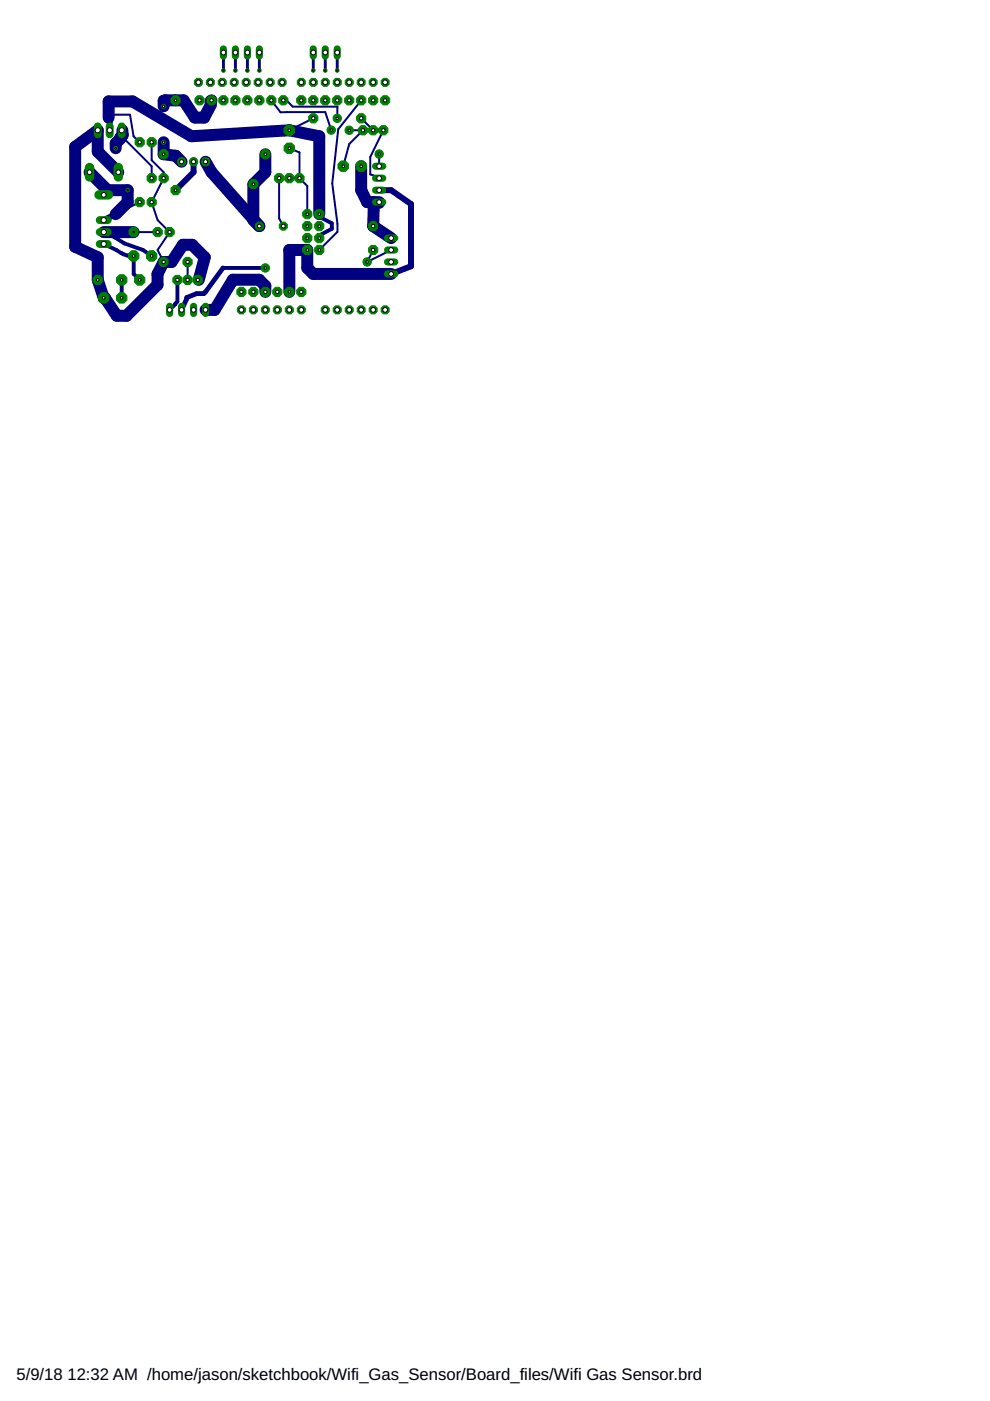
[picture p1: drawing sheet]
<svg xmlns="http://www.w3.org/2000/svg" width="210mm" height="297mm" viewBox="0 0 210 297" stroke-linecap="round" stroke-linejoin="round" font-family="sans-serif">
<defs><g id="words">
<g font-size="3.5">
<text x="3.5" y="292.5">5/9/18</text>
<text x="14.3" y="292.5">12:32 AM /home/jason/sketchbook/Wifi_Gas_Sensor/Board_files/Wifi Gas Sensor.brd</text>
</g>
</g></defs>
<g fill="none" stroke="#000080" stroke-width=".42">
<path d="M23.3 27.6h.1M23.6 24.3h4l.7 4.6 1.3 1.3M26 27.6v.2M26 28.6v.5l6.2 6.1v2.6M32.2 30.2v3.8l2.5 2.5v1.3l-2.5 5.1 1.2 3.8 2.6 2.5-2.6 3.8 1.3 2.5M58.3 21.3h-.8l2 2.5h9.5l1.2 3.8M59.2 37.8v8.5l.9 1.6M60.1 21.3h.6l1.4 1.3h9.4v2.5M61.3 31.4l2.2 .9v5.5M61.3 37.8h2.2M63.5 37.8l1.7 1.6v6M66.4 25.1l-5.1 2.5"/>
<path d="M74 27.6h3l-3 2.9-1.2 4.7M76.6 21.3l-4.9 6.1-1.3 11.5 1.1 8.5v1.7l-3.8 3.9M76.6 25.1l2.5 2.5M80.4 32.7v2.5M81 28.1l.3-.5-2.8 5.7v3.7l1.9 .6v.2M28.3 49.2h5.1M29.6 42.9l-5.1 2.5M39.8 55.5v3.9M79.1 53l-1.2 2.5 5-2.5"/>
</g>
<g fill="none" stroke="#000080" stroke-width="2.5">
<path d="M19 36.5l3.8 3.8h4.3v2.6l-2.6 2.5M23 25v-3.5h5.1l12.5 7.4 20.7-1.3 6.4 1.3v16.5M25.1 36.5l-4.4-4.3v-4.6l-4.8 3.5v21.2l4.8 2.2v4.9l1.3 3.8h.2l2.6 3.8h2l6.6-6.6v-2.3l1.3-2.6h1.7l2.4-3.6h1.9l2.7 2.7-1.3 4.8M26 27.6v1M26 28.6v.1M26 28.6l-.5 .5v.3l-1 1v1M34.7 30.2v2.5l2.5 .3 1.3 1.3M44.9 21.3l-.2 .1v.9l-1.4 2.6h-2l-2.4-3.6-4.2 .1v1.1M56.3 32.7v3.8l-2.6 2.6v7.6l1.3 1.2-10.1-11.4-1.3-2.2M76.6 35.2v5.1l1.3 2.6h2.5M22 49.2h6.3M79.1 42.9l.2 .1"/>
<path d="M79.3 43l-.2 4.9 3.8 2.6M79.3 43h1.1M82.9 58.1h-16.5l-1.2-1.3v-3.8h-3.9v8.9M56.3 61.9v-1.3l-1.4-1.3h-5.5l-3.9 6.4h-1.9"/>
</g>
<path d="M79.1 27.6h2.2M22 49.2l2.4 1.2 2 1.2 3.9 1.4 1.9 1.3M22 51.7l2.7 1.3 1 .7a4.7 4.7 0 0 0 2.6 .6v3.8l1.3 1.3M25.8 59.4v3.8M37.6 59.4v4.6l-1.6 1.7M47.3 56.8h9M67.7 45.4v.6l2.7 1.3v1.2l-2.7 1.4v.6" fill="none" stroke="#000080" stroke-width=".83"/>
<path d="M47.3 56.8l-4.1 5.5h-1.5l-2.1 .8-1.1 2.6" fill="none" stroke="#000080" stroke-width="1"/>
<path d="M47.4 11.1v3.8M49.9 11.1v3.8M52.5 11.1v3.8M55 11.1v3.8M66.4 11.1v3.8M69 11.1v3.8M71.5 11.1v3.8" fill="none" stroke="#000080" stroke-width=".61"/>
<path d="M47.1 17.5l.3 .2M49.7 17.5l.2 .2M52.2 17.5l.3 .2M54.7 17.5l.3 .2M57.3 17.5l.2 .2M59.8 17.5l.3 .2" fill="none" stroke="#000080" stroke-width=".21"/>
<path d="M23 25l.3 .2v2.4M41 34.3v2.2l-3.8 3.8M24.5 45.4l-2.5 1.3M80.4 40.3h2.5l4.2 3v13.2l-4.2 1.6" fill="none" stroke="#000080" stroke-width="1.3"/>
<circle cx="29.6" cy="30.2" r="1.05" fill="#008000" stroke="#008000" stroke-width=".21"/>
<circle cx="29.6" cy="30.2" r=".36" fill="#fff" stroke="#000" stroke-width=".21"/>
<circle cx="32.2" cy="30.2" r="1.05" fill="#008000" stroke="#008000" stroke-width=".21"/>
<circle cx="32.2" cy="30.2" r=".36" fill="#fff" stroke="#000" stroke-width=".21"/>
<circle cx="32.2" cy="37.8" r="1.05" fill="#008000" stroke="#008000" stroke-width=".21"/>
<circle cx="32.2" cy="37.8" r=".36" fill="#fff" stroke="#000" stroke-width=".21"/>
<circle cx="34.7" cy="37.8" r="1.05" fill="#008000" stroke="#008000" stroke-width=".21"/>
<circle cx="34.7" cy="37.8" r=".36" fill="#fff" stroke="#000" stroke-width=".21"/>
<circle cx="29.6" cy="42.9" r="1.05" fill="#008000" stroke="#008000" stroke-width=".21"/>
<circle cx="29.6" cy="42.9" r=".36" fill="#fff" stroke="#000" stroke-width=".21"/>
<circle cx="32.2" cy="42.9" r="1.05" fill="#008000" stroke="#008000" stroke-width=".21"/>
<circle cx="32.2" cy="42.9" r=".36" fill="#fff" stroke="#000" stroke-width=".21"/>
<circle cx="33.4" cy="49.2" r="1.05" fill="#008000" stroke="#008000" stroke-width=".21"/>
<circle cx="33.4" cy="49.2" r=".36" fill="#fff" stroke="#000" stroke-width=".21"/>
<circle cx="36" cy="49.2" r="1.05" fill="#008000" stroke="#008000" stroke-width=".21"/>
<circle cx="36" cy="49.2" r=".36" fill="#fff" stroke="#000" stroke-width=".21"/>
<path d="M20.7 26.8v1.7" fill="none" stroke="#008000" stroke-width="1.7"/>
<circle cx="20.7" cy="27.6" r=".55" fill="#fff" stroke="#000" stroke-width=".21"/>
<path d="M23.3 26.8v1.7" fill="none" stroke="#008000" stroke-width="1.7"/>
<circle cx="23.3" cy="27.6" r=".55" fill="#fff" stroke="#000" stroke-width=".21"/>
<path d="M25.8 26.8v1.7" fill="none" stroke="#008000" stroke-width="1.7"/>
<circle cx="25.8" cy="27.6" r=".55" fill="#fff" stroke="#000" stroke-width=".21"/>
<path d="M21.1 51.7h1.7" fill="none" stroke="#008000" stroke-width="1.7"/>
<circle cx="22" cy="51.7" r=".55" fill="#fff" stroke="#000" stroke-width=".21"/>
<path d="M21.1 49.2h1.7" fill="none" stroke="#008000" stroke-width="1.7"/>
<circle cx="22" cy="49.2" r=".55" fill="#fff" stroke="#000" stroke-width=".21"/>
<path d="M21.1 46.7h1.7" fill="none" stroke="#008000" stroke-width="1.7"/>
<circle cx="22" cy="46.7" r=".55" fill="#fff" stroke="#000" stroke-width=".21"/>
<circle cx="65.2" cy="45.4" r="1.05" fill="#008000" stroke="#008000" stroke-width=".21"/>
<circle cx="65.2" cy="45.4" r=".28" fill="#fff" stroke="#000" stroke-width=".21"/>
<circle cx="67.7" cy="45.4" r="1.05" fill="#008000" stroke="#008000" stroke-width=".21"/>
<circle cx="67.7" cy="45.4" r=".28" fill="#fff" stroke="#000" stroke-width=".21"/>
<circle cx="65.2" cy="47.9" r="1.05" fill="#008000" stroke="#008000" stroke-width=".21"/>
<circle cx="65.2" cy="47.9" r=".28" fill="#fff" stroke="#000" stroke-width=".21"/>
<circle cx="67.7" cy="47.9" r="1.05" fill="#008000" stroke="#008000" stroke-width=".21"/>
<circle cx="67.7" cy="47.9" r=".28" fill="#fff" stroke="#000" stroke-width=".21"/>
<circle cx="65.2" cy="50.5" r="1.05" fill="#008000" stroke="#008000" stroke-width=".21"/>
<circle cx="65.2" cy="50.5" r=".28" fill="#fff" stroke="#000" stroke-width=".21"/>
<circle cx="67.7" cy="50.5" r="1.05" fill="#008000" stroke="#008000" stroke-width=".21"/>
<circle cx="67.7" cy="50.5" r=".28" fill="#fff" stroke="#000" stroke-width=".21"/>
<circle cx="65.2" cy="53" r="1.05" fill="#008000" stroke="#008000" stroke-width=".21"/>
<circle cx="65.2" cy="53" r=".28" fill="#fff" stroke="#000" stroke-width=".21"/>
<circle cx="67.7" cy="53" r="1.05" fill="#008000" stroke="#008000" stroke-width=".21"/>
<circle cx="67.7" cy="53" r=".28" fill="#fff" stroke="#000" stroke-width=".21"/>
<circle cx="51.2" cy="61.9" r="1.05" fill="#008000" stroke="#008000" stroke-width=".21"/>
<circle cx="51.2" cy="61.9" r=".36" fill="#fff" stroke="#000" stroke-width=".21"/>
<circle cx="53.7" cy="61.9" r="1.05" fill="#008000" stroke="#008000" stroke-width=".21"/>
<circle cx="53.7" cy="61.9" r=".36" fill="#fff" stroke="#000" stroke-width=".21"/>
<circle cx="56.3" cy="61.9" r="1.05" fill="#008000" stroke="#008000" stroke-width=".21"/>
<circle cx="56.3" cy="61.9" r=".36" fill="#fff" stroke="#000" stroke-width=".21"/>
<circle cx="58.8" cy="61.9" r="1.05" fill="#008000" stroke="#008000" stroke-width=".21"/>
<circle cx="58.8" cy="61.9" r=".36" fill="#fff" stroke="#000" stroke-width=".21"/>
<circle cx="61.3" cy="61.9" r="1.05" fill="#008000" stroke="#008000" stroke-width=".21"/>
<circle cx="61.3" cy="61.9" r=".36" fill="#fff" stroke="#000" stroke-width=".21"/>
<circle cx="63.9" cy="61.9" r="1.05" fill="#008000" stroke="#008000" stroke-width=".21"/>
<circle cx="63.9" cy="61.9" r=".36" fill="#fff" stroke="#000" stroke-width=".21"/>
<circle cx="81.7" cy="21.3" r="1.05" fill="#008000" stroke="#008000" stroke-width=".21"/>
<circle cx="81.7" cy="21.3" r=".36" fill="#fff" stroke="#000" stroke-width=".21"/>
<circle cx="79.1" cy="21.3" r="1.05" fill="#008000" stroke="#008000" stroke-width=".21"/>
<circle cx="79.1" cy="21.3" r=".36" fill="#fff" stroke="#000" stroke-width=".21"/>
<circle cx="76.6" cy="21.3" r="1.05" fill="#008000" stroke="#008000" stroke-width=".21"/>
<circle cx="76.6" cy="21.3" r=".36" fill="#fff" stroke="#000" stroke-width=".21"/>
<circle cx="74" cy="21.3" r="1.05" fill="#008000" stroke="#008000" stroke-width=".21"/>
<circle cx="74" cy="21.3" r=".36" fill="#fff" stroke="#000" stroke-width=".21"/>
<circle cx="71.5" cy="21.3" r="1.05" fill="#008000" stroke="#008000" stroke-width=".21"/>
<circle cx="71.5" cy="21.3" r=".36" fill="#fff" stroke="#000" stroke-width=".21"/>
<circle cx="69" cy="21.3" r="1.05" fill="#008000" stroke="#008000" stroke-width=".21"/>
<circle cx="69" cy="21.3" r=".36" fill="#fff" stroke="#000" stroke-width=".21"/>
<circle cx="66.4" cy="21.3" r="1.05" fill="#008000" stroke="#008000" stroke-width=".21"/>
<circle cx="66.4" cy="21.3" r=".36" fill="#fff" stroke="#000" stroke-width=".21"/>
<circle cx="63.9" cy="21.3" r="1.05" fill="#008000" stroke="#008000" stroke-width=".21"/>
<circle cx="63.9" cy="21.3" r=".36" fill="#fff" stroke="#000" stroke-width=".21"/>
<circle cx="60.1" cy="21.3" r="1.05" fill="#008000" stroke="#008000" stroke-width=".21"/>
<circle cx="60.1" cy="21.3" r=".36" fill="#fff" stroke="#000" stroke-width=".21"/>
<circle cx="57.5" cy="21.3" r="1.05" fill="#008000" stroke="#008000" stroke-width=".21"/>
<circle cx="57.5" cy="21.3" r=".36" fill="#fff" stroke="#000" stroke-width=".21"/>
<circle cx="55" cy="21.3" r="1.05" fill="#008000" stroke="#008000" stroke-width=".21"/>
<circle cx="55" cy="21.3" r=".36" fill="#fff" stroke="#000" stroke-width=".21"/>
<circle cx="52.5" cy="21.3" r="1.05" fill="#008000" stroke="#008000" stroke-width=".21"/>
<circle cx="52.5" cy="21.3" r=".36" fill="#fff" stroke="#000" stroke-width=".21"/>
<circle cx="49.9" cy="21.3" r="1.05" fill="#008000" stroke="#008000" stroke-width=".21"/>
<circle cx="49.9" cy="21.3" r=".36" fill="#fff" stroke="#000" stroke-width=".21"/>
<circle cx="47.4" cy="21.3" r="1.05" fill="#008000" stroke="#008000" stroke-width=".21"/>
<circle cx="47.4" cy="21.3" r=".36" fill="#fff" stroke="#000" stroke-width=".21"/>
<circle cx="44.9" cy="21.3" r="1.05" fill="#008000" stroke="#008000" stroke-width=".21"/>
<circle cx="44.9" cy="21.3" r=".36" fill="#fff" stroke="#000" stroke-width=".21"/>
<circle cx="42.3" cy="21.3" r="1.05" fill="#008000" stroke="#008000" stroke-width=".21"/>
<circle cx="42.3" cy="21.3" r=".36" fill="#fff" stroke="#000" stroke-width=".21"/>
<circle cx="55" cy="47.9" r=".92" fill="#008000" stroke="#008000" stroke-width=".21"/>
<circle cx="55" cy="47.9" r=".4" fill="#fff" stroke="#000" stroke-width=".21"/>
<circle cx="60.1" cy="47.9" r=".92" fill="#008000" stroke="#008000" stroke-width=".21"/>
<circle cx="60.1" cy="47.9" r=".4" fill="#fff" stroke="#000" stroke-width=".21"/>
<circle cx="61.3" cy="31.4" r="1.2" fill="#008000" stroke="#008000" stroke-width=".21"/>
<circle cx="61.3" cy="31.4" r=".28" fill="#fff" stroke="#000" stroke-width=".21"/>
<circle cx="61.3" cy="27.6" r="1.2" fill="#008000" stroke="#008000" stroke-width=".21"/>
<circle cx="61.3" cy="27.6" r=".28" fill="#fff" stroke="#000" stroke-width=".21"/>
<path d="M82.2 58.1h1.5" fill="none" stroke="#008000" stroke-width="1.5"/>
<circle cx="82.9" cy="58.1" r=".51" fill="#fff" stroke="#000" stroke-width=".21"/>
<path d="M82.2 55.5h1.5" fill="none" stroke="#008000" stroke-width="1.5"/>
<circle cx="82.9" cy="55.5" r=".51" fill="#fff" stroke="#000" stroke-width=".21"/>
<path d="M82.2 53h1.5" fill="none" stroke="#008000" stroke-width="1.5"/>
<circle cx="82.9" cy="53" r=".51" fill="#fff" stroke="#000" stroke-width=".21"/>
<path d="M82.2 50.5h1.5" fill="none" stroke="#008000" stroke-width="1.5"/>
<circle cx="82.9" cy="50.5" r=".51" fill="#fff" stroke="#000" stroke-width=".21"/>
<path d="M43.6 64.9v1.6" fill="none" stroke="#008000" stroke-width="1.5"/>
<circle cx="43.6" cy="65.7" r=".51" fill="#fff" stroke="#000" stroke-width=".21"/>
<path d="M41 64.9v1.6" fill="none" stroke="#008000" stroke-width="1.5"/>
<circle cx="41" cy="65.7" r=".51" fill="#fff" stroke="#000" stroke-width=".21"/>
<path d="M38.5 64.9v1.6" fill="none" stroke="#008000" stroke-width="1.5"/>
<circle cx="38.5" cy="65.7" r=".51" fill="#fff" stroke="#000" stroke-width=".21"/>
<path d="M36 64.9v1.6" fill="none" stroke="#008000" stroke-width="1.5"/>
<circle cx="36" cy="65.7" r=".51" fill="#fff" stroke="#000" stroke-width=".21"/>
<circle cx="53.7" cy="65.7" r=".92" fill="#008000" stroke="#008000" stroke-width=".21"/>
<circle cx="53.7" cy="65.7" r=".51" fill="#fff" stroke="#000" stroke-width=".21"/>
<circle cx="56.3" cy="65.7" r=".92" fill="#008000" stroke="#008000" stroke-width=".21"/>
<circle cx="56.3" cy="65.7" r=".51" fill="#fff" stroke="#000" stroke-width=".21"/>
<circle cx="69" cy="65.7" r=".92" fill="#008000" stroke="#008000" stroke-width=".21"/>
<circle cx="69" cy="65.7" r=".51" fill="#fff" stroke="#000" stroke-width=".21"/>
<circle cx="71.5" cy="65.7" r=".92" fill="#008000" stroke="#008000" stroke-width=".21"/>
<circle cx="71.5" cy="65.7" r=".51" fill="#fff" stroke="#000" stroke-width=".21"/>
<circle cx="74" cy="65.7" r=".92" fill="#008000" stroke="#008000" stroke-width=".21"/>
<circle cx="74" cy="65.7" r=".51" fill="#fff" stroke="#000" stroke-width=".21"/>
<circle cx="76.6" cy="65.7" r=".92" fill="#008000" stroke="#008000" stroke-width=".21"/>
<circle cx="76.6" cy="65.7" r=".51" fill="#fff" stroke="#000" stroke-width=".21"/>
<circle cx="79.1" cy="65.7" r=".92" fill="#008000" stroke="#008000" stroke-width=".21"/>
<circle cx="79.1" cy="65.7" r=".51" fill="#fff" stroke="#000" stroke-width=".21"/>
<circle cx="81.7" cy="65.7" r=".92" fill="#008000" stroke="#008000" stroke-width=".21"/>
<circle cx="81.7" cy="65.7" r=".51" fill="#fff" stroke="#000" stroke-width=".21"/>
<circle cx="42.1" cy="17.5" r=".92" fill="#008000" stroke="#008000" stroke-width=".21"/>
<circle cx="42.1" cy="17.5" r=".51" fill="#fff" stroke="#000" stroke-width=".21"/>
<circle cx="81.7" cy="17.5" r=".92" fill="#008000" stroke="#008000" stroke-width=".21"/>
<circle cx="81.7" cy="17.5" r=".51" fill="#fff" stroke="#000" stroke-width=".21"/>
<circle cx="79.1" cy="17.5" r=".92" fill="#008000" stroke="#008000" stroke-width=".21"/>
<circle cx="79.1" cy="17.5" r=".51" fill="#fff" stroke="#000" stroke-width=".21"/>
<circle cx="76.6" cy="17.5" r=".92" fill="#008000" stroke="#008000" stroke-width=".21"/>
<circle cx="76.6" cy="17.5" r=".51" fill="#fff" stroke="#000" stroke-width=".21"/>
<circle cx="74" cy="17.5" r=".92" fill="#008000" stroke="#008000" stroke-width=".21"/>
<circle cx="74" cy="17.5" r=".51" fill="#fff" stroke="#000" stroke-width=".21"/>
<circle cx="71.5" cy="17.5" r=".92" fill="#008000" stroke="#008000" stroke-width=".21"/>
<circle cx="71.5" cy="17.5" r=".51" fill="#fff" stroke="#000" stroke-width=".21"/>
<circle cx="69" cy="17.5" r=".92" fill="#008000" stroke="#008000" stroke-width=".21"/>
<circle cx="69" cy="17.5" r=".51" fill="#fff" stroke="#000" stroke-width=".21"/>
<circle cx="66.4" cy="17.5" r=".92" fill="#008000" stroke="#008000" stroke-width=".21"/>
<circle cx="66.4" cy="17.5" r=".51" fill="#fff" stroke="#000" stroke-width=".21"/>
<circle cx="63.9" cy="17.5" r=".92" fill="#008000" stroke="#008000" stroke-width=".21"/>
<circle cx="63.9" cy="17.5" r=".51" fill="#fff" stroke="#000" stroke-width=".21"/>
<circle cx="59.8" cy="17.5" r=".92" fill="#008000" stroke="#008000" stroke-width=".21"/>
<circle cx="59.8" cy="17.5" r=".51" fill="#fff" stroke="#000" stroke-width=".21"/>
<circle cx="57.3" cy="17.5" r=".92" fill="#008000" stroke="#008000" stroke-width=".21"/>
<circle cx="57.3" cy="17.5" r=".51" fill="#fff" stroke="#000" stroke-width=".21"/>
<circle cx="54.7" cy="17.5" r=".92" fill="#008000" stroke="#008000" stroke-width=".21"/>
<circle cx="54.7" cy="17.5" r=".51" fill="#fff" stroke="#000" stroke-width=".21"/>
<circle cx="52.2" cy="17.5" r=".92" fill="#008000" stroke="#008000" stroke-width=".21"/>
<circle cx="52.2" cy="17.5" r=".51" fill="#fff" stroke="#000" stroke-width=".21"/>
<circle cx="49.7" cy="17.5" r=".92" fill="#008000" stroke="#008000" stroke-width=".21"/>
<circle cx="49.7" cy="17.5" r=".51" fill="#fff" stroke="#000" stroke-width=".21"/>
<circle cx="47.1" cy="17.5" r=".92" fill="#008000" stroke="#008000" stroke-width=".21"/>
<circle cx="47.1" cy="17.5" r=".51" fill="#fff" stroke="#000" stroke-width=".21"/>
<circle cx="44.6" cy="17.5" r=".92" fill="#008000" stroke="#008000" stroke-width=".21"/>
<circle cx="44.6" cy="17.5" r=".51" fill="#fff" stroke="#000" stroke-width=".21"/>
<circle cx="61.3" cy="65.7" r=".92" fill="#008000" stroke="#008000" stroke-width=".21"/>
<circle cx="61.3" cy="65.7" r=".51" fill="#fff" stroke="#000" stroke-width=".21"/>
<circle cx="58.8" cy="65.7" r=".92" fill="#008000" stroke="#008000" stroke-width=".21"/>
<circle cx="58.8" cy="65.7" r=".51" fill="#fff" stroke="#000" stroke-width=".21"/>
<circle cx="51.2" cy="65.7" r=".92" fill="#008000" stroke="#008000" stroke-width=".21"/>
<circle cx="51.2" cy="65.7" r=".51" fill="#fff" stroke="#000" stroke-width=".21"/>
<circle cx="63.9" cy="65.7" r=".92" fill="#008000" stroke="#008000" stroke-width=".21"/>
<circle cx="63.9" cy="65.7" r=".51" fill="#fff" stroke="#000" stroke-width=".21"/>
<circle cx="28.3" cy="49.2" r="1.05" fill="#008000" stroke="#008000" stroke-width=".21"/>
<circle cx="28.3" cy="49.2" r=".28" fill="#fff" stroke="#000" stroke-width=".21"/>
<circle cx="59.2" cy="37.8" r="1.05" fill="#008000" stroke="#008000" stroke-width=".21"/>
<circle cx="59.2" cy="37.8" r=".36" fill="#fff" stroke="#000" stroke-width=".21"/>
<circle cx="61.3" cy="37.8" r="1.05" fill="#008000" stroke="#008000" stroke-width=".21"/>
<circle cx="61.3" cy="37.8" r=".36" fill="#fff" stroke="#000" stroke-width=".21"/>
<circle cx="63.5" cy="37.8" r="1.05" fill="#008000" stroke="#008000" stroke-width=".21"/>
<circle cx="63.5" cy="37.8" r=".36" fill="#fff" stroke="#000" stroke-width=".21"/>
<circle cx="37.6" cy="59.4" r="1.05" fill="#008000" stroke="#008000" stroke-width=".21"/>
<circle cx="37.6" cy="59.4" r=".36" fill="#fff" stroke="#000" stroke-width=".21"/>
<circle cx="39.8" cy="59.4" r="1.05" fill="#008000" stroke="#008000" stroke-width=".21"/>
<circle cx="39.8" cy="59.4" r=".36" fill="#fff" stroke="#000" stroke-width=".21"/>
<circle cx="41.9" cy="59.4" r="1.05" fill="#008000" stroke="#008000" stroke-width=".21"/>
<circle cx="41.9" cy="59.4" r=".36" fill="#fff" stroke="#000" stroke-width=".21"/>
<circle cx="41" cy="34.3" r=".89" fill="#008000" stroke="#008000" stroke-width=".21"/>
<circle cx="41" cy="34.3" r=".44" fill="#fff" stroke="#000" stroke-width=".21"/>
<circle cx="38.5" cy="34.3" r=".89" fill="#008000" stroke="#008000" stroke-width=".21"/>
<circle cx="38.5" cy="34.3" r=".44" fill="#fff" stroke="#000" stroke-width=".21"/>
<circle cx="43.6" cy="34.3" r=".89" fill="#008000" stroke="#008000" stroke-width=".21"/>
<circle cx="43.6" cy="34.3" r=".44" fill="#fff" stroke="#000" stroke-width=".21"/>
<circle cx="37.2" cy="21.3" r="1.05" fill="#008000" stroke="#008000" stroke-width=".21"/>
<circle cx="37.2" cy="21.3" r=".28" fill="#fff" stroke="#000" stroke-width=".21"/>
<circle cx="53.7" cy="39.1" r="1.05" fill="#008000" stroke="#008000" stroke-width=".21"/>
<circle cx="53.7" cy="39.1" r=".28" fill="#fff" stroke="#000" stroke-width=".21"/>
<circle cx="34.7" cy="32.7" r="1.05" fill="#008000" stroke="#008000" stroke-width=".21"/>
<circle cx="34.7" cy="32.7" r=".28" fill="#fff" stroke="#000" stroke-width=".21"/>
<circle cx="56.3" cy="32.7" r="1.05" fill="#008000" stroke="#008000" stroke-width=".21"/>
<circle cx="56.3" cy="32.7" r=".28" fill="#fff" stroke="#000" stroke-width=".21"/>
<circle cx="81.3" cy="27.6" r="1.05" fill="#008000" stroke="#008000" stroke-width=".21"/>
<circle cx="81.3" cy="27.6" r=".36" fill="#fff" stroke="#000" stroke-width=".21"/>
<circle cx="79.1" cy="27.6" r="1.05" fill="#008000" stroke="#008000" stroke-width=".21"/>
<circle cx="79.1" cy="27.6" r=".36" fill="#fff" stroke="#000" stroke-width=".21"/>
<circle cx="77" cy="27.6" r="1.05" fill="#008000" stroke="#008000" stroke-width=".21"/>
<circle cx="77" cy="27.6" r=".36" fill="#fff" stroke="#000" stroke-width=".21"/>
<path d="M79.6 42.9h1.6" fill="none" stroke="#008000" stroke-width="1.5"/>
<circle cx="80.4" cy="42.9" r=".51" fill="#fff" stroke="#000" stroke-width=".21"/>
<path d="M79.6 40.3h1.6" fill="none" stroke="#008000" stroke-width="1.5"/>
<circle cx="80.4" cy="40.3" r=".51" fill="#fff" stroke="#000" stroke-width=".21"/>
<path d="M79.6 37.8h1.6" fill="none" stroke="#008000" stroke-width="1.5"/>
<circle cx="80.4" cy="37.8" r=".51" fill="#fff" stroke="#000" stroke-width=".21"/>
<path d="M79.6 35.2h1.6" fill="none" stroke="#008000" stroke-width="1.5"/>
<circle cx="80.4" cy="35.2" r=".51" fill="#fff" stroke="#000" stroke-width=".21"/>
<circle cx="79.1" cy="47.9" r="1.05" fill="#008000" stroke="#008000" stroke-width=".21"/>
<circle cx="79.1" cy="47.9" r=".36" fill="#fff" stroke="#000" stroke-width=".21"/>
<circle cx="79.1" cy="53" r="1.05" fill="#008000" stroke="#008000" stroke-width=".21"/>
<circle cx="79.1" cy="53" r=".36" fill="#fff" stroke="#000" stroke-width=".21"/>
<circle cx="28.3" cy="54.3" r="1.2" fill="#008000" stroke="#008000" stroke-width=".21"/>
<circle cx="28.3" cy="54.3" r=".28" fill="#fff" stroke="#000" stroke-width=".21"/>
<circle cx="32.2" cy="54.3" r="1.2" fill="#008000" stroke="#008000" stroke-width=".21"/>
<circle cx="32.2" cy="54.3" r=".28" fill="#fff" stroke="#000" stroke-width=".21"/>
<circle cx="22" cy="63.2" r="1.2" fill="#008000" stroke="#008000" stroke-width=".21"/>
<circle cx="22" cy="63.2" r=".28" fill="#fff" stroke="#000" stroke-width=".21"/>
<circle cx="25.8" cy="63.2" r="1.2" fill="#008000" stroke="#008000" stroke-width=".21"/>
<circle cx="25.8" cy="63.2" r=".28" fill="#fff" stroke="#000" stroke-width=".21"/>
<circle cx="39.8" cy="55.5" r="1.05" fill="#008000" stroke="#008000" stroke-width=".21"/>
<circle cx="39.8" cy="55.5" r=".36" fill="#fff" stroke="#000" stroke-width=".21"/>
<circle cx="34.7" cy="55.5" r="1.05" fill="#008000" stroke="#008000" stroke-width=".21"/>
<circle cx="34.7" cy="55.5" r=".36" fill="#fff" stroke="#000" stroke-width=".21"/>
<circle cx="66.4" cy="25.1" r="1.05" fill="#008000" stroke="#008000" stroke-width=".21"/>
<circle cx="66.4" cy="25.1" r=".36" fill="#fff" stroke="#000" stroke-width=".21"/>
<circle cx="76.6" cy="25.1" r="1.05" fill="#008000" stroke="#008000" stroke-width=".21"/>
<circle cx="76.6" cy="25.1" r=".36" fill="#fff" stroke="#000" stroke-width=".21"/>
<circle cx="76.6" cy="35.2" r="1.2" fill="#008000" stroke="#008000" stroke-width=".21"/>
<circle cx="76.6" cy="35.2" r=".28" fill="#fff" stroke="#000" stroke-width=".21"/>
<circle cx="72.8" cy="35.2" r="1.2" fill="#008000" stroke="#008000" stroke-width=".21"/>
<circle cx="72.8" cy="35.2" r=".28" fill="#fff" stroke="#000" stroke-width=".21"/>
<circle cx="25.8" cy="59.4" r="1.2" fill="#008000" stroke="#008000" stroke-width=".21"/>
<circle cx="25.8" cy="59.4" r=".28" fill="#fff" stroke="#000" stroke-width=".21"/>
<circle cx="29.6" cy="59.4" r="1.2" fill="#008000" stroke="#008000" stroke-width=".21"/>
<circle cx="29.6" cy="59.4" r=".28" fill="#fff" stroke="#000" stroke-width=".21"/>
<circle cx="37.2" cy="40.3" r="1.05" fill="#008000" stroke="#008000" stroke-width=".21"/>
<circle cx="37.2" cy="40.3" r=".28" fill="#fff" stroke="#000" stroke-width=".21"/>
<path d="M25.1 35.5v2" fill="none" stroke="#008000" stroke-width="2"/>
<circle cx="25.1" cy="36.5" r=".51" fill="#fff" stroke="#000" stroke-width=".21"/>
<path d="M19 35.5v2" fill="none" stroke="#008000" stroke-width="2"/>
<circle cx="19" cy="36.5" r=".51" fill="#fff" stroke="#000" stroke-width=".21"/>
<path d="M21 41.3h2" fill="none" stroke="#008000" stroke-width="2"/>
<circle cx="22" cy="41.3" r=".51" fill="#fff" stroke="#000" stroke-width=".21"/>
<circle cx="20.7" cy="59.4" r="1.05" fill="#008000" stroke="#008000" stroke-width=".21"/>
<circle cx="20.7" cy="59.4" r=".28" fill="#fff" stroke="#000" stroke-width=".21"/>
<path d="M71.5 10.4v1.5" fill="none" stroke="#008000" stroke-width="1.5"/>
<circle cx="71.5" cy="11.1" r=".51" fill="#fff" stroke="#000" stroke-width=".21"/>
<path d="M69 10.4v1.5" fill="none" stroke="#008000" stroke-width="1.5"/>
<circle cx="69" cy="11.1" r=".51" fill="#fff" stroke="#000" stroke-width=".21"/>
<path d="M66.4 10.4v1.5" fill="none" stroke="#008000" stroke-width="1.5"/>
<circle cx="66.4" cy="11.1" r=".51" fill="#fff" stroke="#000" stroke-width=".21"/>
<path d="M55 10.4v1.5" fill="none" stroke="#008000" stroke-width="1.5"/>
<circle cx="55" cy="11.1" r=".51" fill="#fff" stroke="#000" stroke-width=".21"/>
<path d="M52.5 10.4v1.5" fill="none" stroke="#008000" stroke-width="1.5"/>
<circle cx="52.5" cy="11.1" r=".51" fill="#fff" stroke="#000" stroke-width=".21"/>
<path d="M49.9 10.4v1.5" fill="none" stroke="#008000" stroke-width="1.5"/>
<circle cx="49.9" cy="11.1" r=".51" fill="#fff" stroke="#000" stroke-width=".21"/>
<path d="M47.4 10.4v1.5" fill="none" stroke="#008000" stroke-width="1.5"/>
<circle cx="47.4" cy="11.1" r=".51" fill="#fff" stroke="#000" stroke-width=".21"/>
<path d="M28 49.1l.2-.3h.3l.2 .3v.3l-.2 .2h-.3l-.2-.2z" fill="#008000" stroke="#008000" stroke-width=".21"/>
<circle cx="28.3" cy="49.2" r=".17" fill="#fff" stroke="#000" stroke-width=".21"/>
<path d="M55.9 56.7l.2-.3h.3l.2 .3v.3l-.2 .2h-.3l-.2-.2z" fill="#008000" stroke="#008000" stroke-width=".21"/>
<circle cx="56.3" cy="56.8" r=".17" fill="#fff" stroke="#000" stroke-width=".21"/>
<circle cx="56.3" cy="56.8" r=".48" fill="#008000" stroke="#008000" stroke-width=".21"/>
<circle cx="56.3" cy="56.8" r=".25" fill="#fff" stroke="#000" stroke-width=".21"/>
<circle cx="71.5" cy="14.9" r=".38" fill="#008000" stroke="#008000" stroke-width=".21"/>
<circle cx="71.5" cy="14.9" r=".17" fill="#fff" stroke="#000" stroke-width=".21"/>
<circle cx="69" cy="14.9" r=".38" fill="#008000" stroke="#008000" stroke-width=".21"/>
<circle cx="69" cy="14.9" r=".17" fill="#fff" stroke="#000" stroke-width=".21"/>
<circle cx="66.4" cy="14.9" r=".38" fill="#008000" stroke="#008000" stroke-width=".21"/>
<circle cx="66.4" cy="14.9" r=".17" fill="#fff" stroke="#000" stroke-width=".21"/>
<circle cx="47.4" cy="14.9" r=".38" fill="#008000" stroke="#008000" stroke-width=".21"/>
<circle cx="47.4" cy="14.9" r=".17" fill="#fff" stroke="#000" stroke-width=".21"/>
<circle cx="49.9" cy="14.9" r=".38" fill="#008000" stroke="#008000" stroke-width=".21"/>
<circle cx="49.9" cy="14.9" r=".17" fill="#fff" stroke="#000" stroke-width=".21"/>
<circle cx="52.5" cy="14.9" r=".38" fill="#008000" stroke="#008000" stroke-width=".21"/>
<circle cx="52.5" cy="14.9" r=".17" fill="#fff" stroke="#000" stroke-width=".21"/>
<circle cx="55" cy="14.9" r=".38" fill="#008000" stroke="#008000" stroke-width=".21"/>
<circle cx="55" cy="14.9" r=".17" fill="#fff" stroke="#000" stroke-width=".21"/>
<circle cx="71.5" cy="25.1" r=".89" fill="#008000" stroke="#008000" stroke-width=".21"/>
<circle cx="71.5" cy="25.1" r=".25" fill="#fff" stroke="#000" stroke-width=".21"/>
<circle cx="74" cy="27.6" r=".89" fill="#008000" stroke="#008000" stroke-width=".21"/>
<circle cx="74" cy="27.6" r=".25" fill="#fff" stroke="#000" stroke-width=".21"/>
<circle cx="27.1" cy="40.3" r=".38" fill="#008000" stroke="#008000" stroke-width=".21"/>
<circle cx="27.1" cy="40.3" r=".17" fill="#fff" stroke="#000" stroke-width=".21"/>
<circle cx="24.5" cy="31.4" r=".38" fill="#008000" stroke="#008000" stroke-width=".21"/>
<circle cx="24.5" cy="31.4" r=".17" fill="#fff" stroke="#000" stroke-width=".21"/>
<circle cx="77.9" cy="55.5" r=".38" fill="#008000" stroke="#008000" stroke-width=".21"/>
<circle cx="77.9" cy="55.5" r=".17" fill="#fff" stroke="#000" stroke-width=".21"/>
<circle cx="77.9" cy="55.5" r=".89" fill="#008000" stroke="#008000" stroke-width=".21"/>
<circle cx="77.9" cy="55.5" r=".25" fill="#fff" stroke="#000" stroke-width=".21"/>
<circle cx="70.2" cy="27.6" r=".89" fill="#008000" stroke="#008000" stroke-width=".21"/>
<circle cx="70.2" cy="27.6" r=".25" fill="#fff" stroke="#000" stroke-width=".21"/>
<circle cx="80.4" cy="32.7" r=".89" fill="#008000" stroke="#008000" stroke-width=".21"/>
<circle cx="80.4" cy="32.7" r=".25" fill="#fff" stroke="#000" stroke-width=".21"/>
<circle cx="34.7" cy="22.5" r=".44" fill="#008000" stroke="#008000" stroke-width=".21"/>
<circle cx="34.7" cy="22.5" r=".25" fill="#fff" stroke="#000" stroke-width=".21"/>
<circle cx="34.7" cy="30.2" r=".44" fill="#008000" stroke="#008000" stroke-width=".21"/>
<circle cx="34.7" cy="30.2" r=".25" fill="#fff" stroke="#000" stroke-width=".21"/>
<circle cx="56.3" cy="56.8" r=".89" fill="#008000" stroke="#008000" stroke-width=".21"/>
<circle cx="56.3" cy="56.8" r=".25" fill="#fff" stroke="#000" stroke-width=".21"/>
<circle cx="61.3" cy="61.9" r=".89" fill="#008000" stroke="#008000" stroke-width=".21"/>
<circle cx="61.3" cy="61.9" r=".25" fill="#fff" stroke="#000" stroke-width=".21"/>
<use href="#words"/>
</svg>
